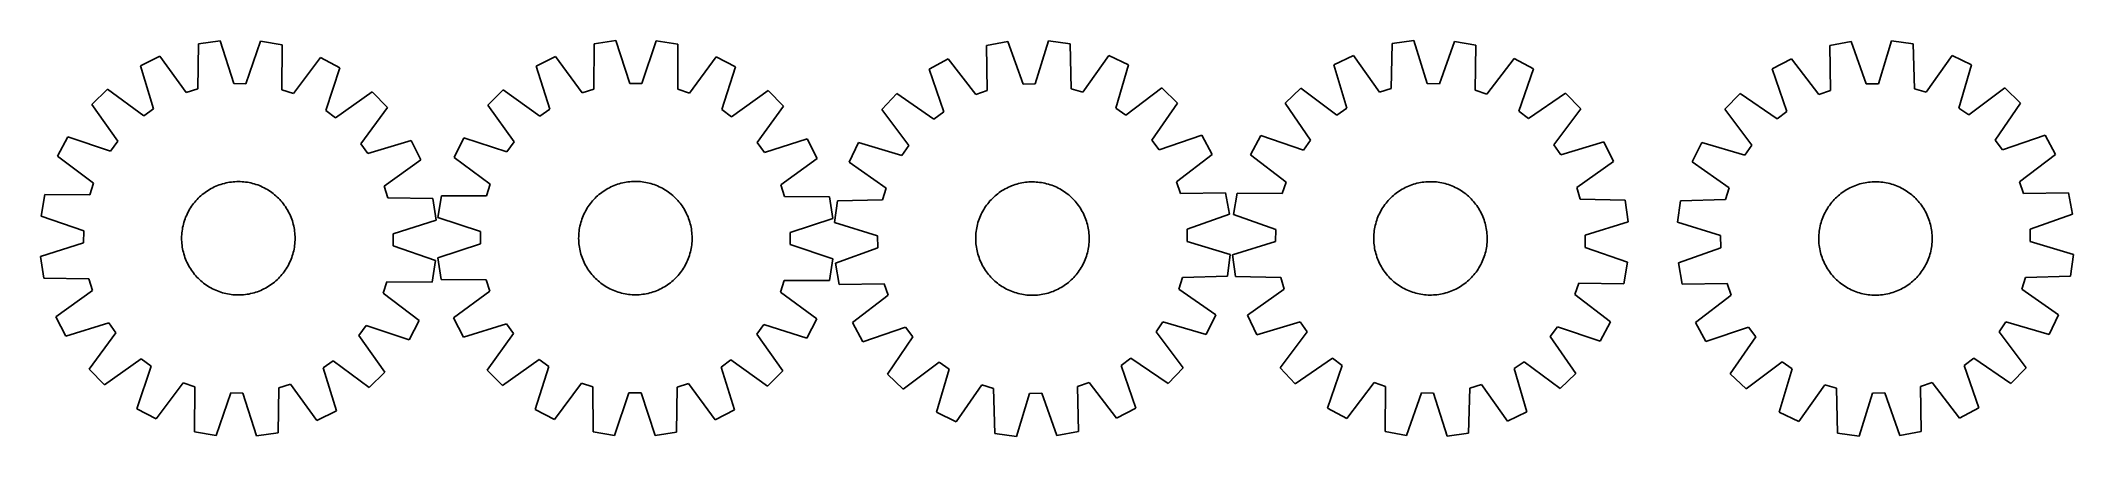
# Model space of a CAD drawing. Header units: millimetres. Extents: x 7 to 1440, y 7 to 286.
import ezdxf

# ---------------------------------------------------------------- set-up
doc = ezdxf.new("R2010")
doc.units = ezdxf.units.MM
doc.layers.add('CUT', color=7, linetype='CONTINUOUS', true_color=0x000000)

msp = doc.modelspace()

# ---------------------------------------------------------------- linework, layer by layer
at = {"layer": 'CUT'}
for p, q in [((91.130447, 274.866984), (77.351967, 268.019791)), ((109.684769, 249.084977), (91.130447, 274.866984)), ((118.359639, 283.413147), (117.865634, 251.652626)), ((133.579651, 285.66743), (118.359639, 283.413147)), ((143.258782, 255.413683), (133.579651, 285.66743)), ((162.117062, 285.381031), (151.832694, 255.327636)), ((177.288765, 282.821739), (162.117062, 285.381031)), ((177.145243, 251.0577), (177.288765, 282.821739)), ((204.340953, 273.730812), (185.272928, 248.32638)), ((217.979235, 266.608467), (204.340953, 273.730812)), ((370.151493, 274.597045), (356.423424, 267.649335)), ((388.893747, 248.951331), (370.151493, 274.597045)), ((397.317498, 283.341985), (397.055628, 251.578702)), ((412.520628, 285.707444), (397.317498, 283.341985)), ((422.42061, 255.525245), (412.520628, 285.707444)), ((441.059369, 285.629618), (430.994922, 255.501863)), ((456.249372, 283.181277), (441.059369, 285.629618)), ((456.338002, 251.417038), (456.249372, 283.181277)), ((483.367278, 274.288305), (464.485431, 248.745192)), ((497.05725, 267.265825), (483.367278, 274.288305)), ((647.071432, 272.873101), (633.514181, 265.597699)), ((666.424193, 247.684901), (647.071432, 272.873101)), ((689.161518, 284.997839), (674.019582, 282.267942)), ((674.019582, 282.267942), (674.52062, 250.507531)), ((699.783505, 255.062106), (689.161518, 284.997839)), ((717.693897, 285.605428), (708.355905, 255.244653)), ((732.938318, 283.522599), (717.693897, 285.605428)), ((733.789778, 251.76965), (732.938318, 283.522599)), ((760.261978, 275.28346), (741.999025, 249.294245)), ((774.116654, 268.591787), (760.261978, 275.28346)), ((932.860803, 275.28104), (919.023952, 268.552584)), ((951.192733, 249.340433), (932.860803, 275.28104)), ((960.162479, 283.592736), (959.395375, 251.837637)), ((975.401313, 285.716055), (960.162479, 283.592736)), ((984.819926, 255.380194), (975.401313, 285.716055)), ((1003.935206, 285.184267), (993.392781, 255.220421)), ((1019.08434, 282.494604), (1003.935206, 285.184267)), ((1018.667677, 250.732974), (1019.08434, 282.494604)), ((1046.057352, 273.171385), (1026.771574, 247.931863)), ((1059.633884, 265.932025), (1046.057352, 273.171385)), ((1241.648141, 272.992631), (1228.084796, 265.728596)), ((1260.979782, 247.788218), (1241.648141, 272.992631)), ((1283.748375, 285.082084), (1268.604156, 282.36488)), ((1268.604156, 282.36488), (1269.078572, 250.60406)), ((1294.345266, 255.137457), (1283.748375, 285.082084)), ((1312.281253, 285.665756), (1302.917816, 255.312818)), ((1327.523923, 283.570149), (1312.281253, 285.665756)), ((1328.348767, 251.816498), (1327.523923, 283.570149)), ((1354.840667, 275.30811), (1336.555936, 249.334212)), ((1368.68973, 268.604826), (1354.840667, 275.30811)), ((77.351967, 268.019791), (86.696681, 237.661084)), ((208.02711, 236.443422), (217.979235, 266.608467)), ((356.423424, 267.649335), (365.989765, 237.359735)), ((487.325853, 237.02885), (497.05725, 267.265825)), ((633.514181, 265.597699), (643.805203, 235.546582)), ((765.11424, 238.129822), (774.116654, 268.591787)), ((919.023952, 268.552584), (928.107258, 238.114643)), ((1049.42273, 235.853675), (1059.633884, 265.932025)), ((1228.084796, 265.728596), (1238.350625, 235.668863)), ((1359.661785, 238.150418), (1368.68973, 268.604826)), ((54.096376, 251.477624), (43.108162, 240.707772)), ((79.709663, 232.691079), (54.096376, 251.477624)), ((117.865634, 251.652626), (109.684769, 249.084977)), ((151.832694, 255.327636), (143.258782, 255.413683)), ((185.272928, 248.32638), (177.145243, 251.0577)), ((240.898144, 249.602896), (214.912973, 231.334189)), ((251.667995, 238.614683), (240.898144, 249.602896)), ((333.289352, 250.937646), (322.380144, 240.087775)), ((359.039257, 232.338798), (333.289352, 250.937646)), ((397.055628, 251.578702), (388.893747, 248.951331)), ((430.994922, 255.501863), (422.42061, 255.525245)), ((464.485431, 248.745192), (456.338002, 251.417038)), ((520.099832, 250.428212), (494.248873, 231.97008)), ((530.949704, 239.519003), (520.099832, 250.428212)), ((610.788133, 248.335238), (600.142643, 237.226498)), ((636.977284, 230.360168), (610.788133, 248.335238)), ((674.52062, 250.507531), (666.424193, 247.684901)), ((708.355905, 255.244653), (699.783505, 255.062106)), ((741.999025, 249.294245), (733.789778, 251.76965)), ((797.556966, 252.312425), (772.156756, 233.238775)), ((808.665705, 241.666935), (797.556966, 252.312425)), ((895.626971, 252.211009), (884.54655, 241.536046)), ((921.077761, 233.204904), (895.626971, 252.211009)), ((959.395375, 251.837637), (951.192733, 249.340433)), ((993.392781, 255.220421), (984.819926, 255.380194)), ((1026.771574, 247.931863), (1018.667677, 250.732974)), ((1082.40571, 248.729997), (1056.264403, 230.685419)), ((1093.080673, 237.649577), (1082.40571, 248.729997)), ((1205.344286, 248.48519), (1194.689488, 237.385378)), ((1231.51836, 230.488175), (1205.344286, 248.48519)), ((1269.078572, 250.60406), (1260.979782, 247.788218)), ((1302.917816, 255.312818), (1294.345266, 255.137457)), ((1336.555936, 249.334212), (1328.348767, 251.816498)), ((1392.116387, 252.305821), (1366.700198, 233.253469)), ((1403.216199, 241.651023), (1392.116387, 252.305821)), ((43.108162, 240.707772), (61.376869, 214.722602)), ((86.696681, 237.661084), (79.709663, 232.691079)), ((214.912973, 231.334189), (208.02711, 236.443422)), ((232.88145, 213.001395), (251.667995, 238.614683)), ((322.380144, 240.087775), (340.838276, 214.236815)), ((365.989765, 237.359735), (359.039257, 232.338798)), ((494.248873, 231.97008), (487.325853, 237.02885)), ((512.350856, 213.769098), (530.949704, 239.519003)), ((600.142643, 237.226498), (619.216292, 211.826289)), ((643.805203, 235.546582), (636.977284, 230.360168)), ((772.156756, 233.238775), (765.11424, 238.129822)), ((790.690636, 215.477784), (808.665705, 241.666935)), ((884.54655, 241.536046), (902.591129, 215.394739)), ((928.107258, 238.114643), (921.077761, 233.204904)), ((1056.264403, 230.685419), (1049.42273, 235.853675)), ((1074.074568, 212.198787), (1093.080673, 237.649577)), ((1194.689488, 237.385378), (1213.74184, 211.969189)), ((1238.350625, 235.668863), (1231.51836, 230.488175)), ((1366.700198, 233.253469), (1359.661785, 238.150418)), ((1385.219184, 215.476949), (1403.216199, 241.651023)), ((26.102592, 217.788863), (18.980246, 204.150581)), ((56.267637, 207.836738), (26.102592, 217.788863)), ((268.210163, 215.359091), (237.851456, 206.014378)), ((275.057355, 201.580612), (268.210163, 215.359091)), ((305.54253, 217.045192), (298.520051, 203.35522)), ((335.779505, 207.313795), (305.54253, 217.045192)), ((547.661393, 216.384932), (517.371793, 206.818591)), ((554.609103, 202.656863), (547.661393, 216.384932)), ((795.87705, 208.649865), (790.690636, 215.477784)), ((825.928166, 218.940887), (795.87705, 208.649865)), ((833.203568, 205.383636), (825.928166, 218.940887)), ((867.344523, 218.76422), (860.105162, 205.187688)), ((897.422872, 208.553066), (867.344523, 218.76422)), ((902.591129, 215.394739), (897.422872, 208.553066)), ((1390.399872, 208.644684), (1385.219184, 215.476949)), ((1420.459605, 218.910513), (1390.399872, 208.644684)), ((1427.72364, 205.347168), (1420.459605, 218.910513)), ((18.980246, 204.150581), (44.384679, 185.082556)), ((61.376869, 214.722602), (56.267637, 207.836738)), ((237.851456, 206.014378), (232.88145, 213.001395)), ((249.275348, 183.02629), (275.057355, 201.580612)), ((298.520051, 203.35522), (324.063163, 184.473373)), ((340.838276, 214.236815), (335.779505, 207.313795)), ((517.371793, 206.818591), (512.350856, 213.769098)), ((528.963389, 183.914608), (554.609103, 202.656863)), ((583.863281, 213.786187), (577.171608, 199.93151)), ((614.325245, 204.783773), (583.863281, 213.786187)), ((619.216292, 211.826289), (614.325245, 204.783773)), ((808.015369, 186.030875), (833.203568, 205.383636)), ((860.105162, 205.187688), (885.344685, 185.90191)), ((1078.984307, 205.16929), (1074.074568, 212.198787)), ((1109.422248, 214.252596), (1078.984307, 205.16929)), ((1116.150704, 200.415745), (1109.422248, 214.252596)), ((1178.390483, 213.958721), (1171.687199, 200.109658)), ((1208.844891, 204.930776), (1178.390483, 213.958721)), ((1213.74184, 211.969189), (1208.844891, 204.930776)), ((1402.519227, 186.015527), (1427.72364, 205.347168)), ((423.693945, 186.305816), (424.948816, 186.371444)), ((424.948816, 186.371444), (426.205128, 186.397623)), ((426.205128, 186.397623), (427.461644, 186.384327)), ((427.461644, 186.384327), (428.717121, 186.33157)), ((577.171608, 199.93151), (603.160823, 181.668558)), ((1090.210097, 182.083815), (1116.150704, 200.415745)), ((1171.687199, 200.109658), (1197.661097, 181.824927)), ((9.88932, 177.098393), (7.330028, 161.92669)), ((41.653358, 176.954871), (9.88932, 177.098393)), ((44.384679, 185.082556), (41.653358, 176.954871)), ((115.685883, 171.824481), (116.504052, 172.778213)), ((116.504052, 172.778213), (117.351776, 173.705775)), ((117.351776, 173.705775), (118.228216, 174.606252)), ((118.228216, 174.606252), (119.132509, 175.478756)), ((119.132509, 175.478756), (120.063761, 176.322424)), ((120.063761, 176.322424), (121.021054, 177.136424)), ((121.021054, 177.136424), (122.003443, 177.919954)), ((122.003443, 177.919954), (123.009959, 178.672239)), ((123.009959, 178.672239), (124.039608, 179.392537)), ((124.039608, 179.392537), (125.091374, 180.080139)), ((125.091374, 180.080139), (126.164219, 180.734364)), ((126.164219, 180.734364), (127.257084, 181.354567)), ((127.257084, 181.354567), (128.368891, 181.940137)), ((128.368891, 181.940137), (129.498543, 182.490495)), ((129.498543, 182.490495), (130.644924, 183.005098)), ((130.644924, 183.005098), (131.806904, 183.483439)), ((131.806904, 183.483439), (132.983336, 183.925044)), ((132.983336, 183.925044), (134.173058, 184.32948)), ((134.173058, 184.32948), (135.374896, 184.696345)), ((135.374896, 184.696345), (136.587666, 185.02528)), ((136.587666, 185.02528), (137.810169, 185.315957)), ((137.810169, 185.315957), (139.041199, 185.568092)), ((139.041199, 185.568092), (140.279541, 185.781434)), ((140.279541, 185.781434), (141.523974, 185.955774)), ((141.523974, 185.955774), (142.773268, 186.09094)), ((142.773268, 186.09094), (144.026192, 186.186797)), ((144.026192, 186.186797), (145.281509, 186.243252)), ((145.281509, 186.243252), (146.537979, 186.260248)), ((146.537979, 186.260248), (147.794363, 186.23777)), ((147.794363, 186.23777), (149.049422, 186.175838)), ((149.049422, 186.175838), (150.301915, 186.074515)), ((150.301915, 186.074515), (151.550608, 185.9339)), ((151.550608, 185.9339), (152.794268, 185.754132)), ((152.794268, 185.754132), (154.031668, 185.535388)), ((154.031668, 185.535388), (155.261586, 185.277885)), ((155.261586, 185.277885), (156.482809, 184.981876)), ((156.482809, 184.981876), (157.694132, 184.647654)), ((157.694132, 184.647654), (158.894358, 184.275548)), ((158.894358, 184.275548), (160.082305, 183.865925)), ((160.082305, 183.865925), (161.256798, 183.41919)), ((161.256798, 183.41919), (162.41668, 182.935785)), ((162.41668, 182.935785), (163.560805, 182.416184)), ((163.560805, 182.416184), (164.688045, 181.860903)), ((164.688045, 181.860903), (165.797286, 181.270488)), ((165.797286, 181.270488), (166.887435, 180.645522)), ((166.887435, 180.645522), (167.957415, 179.986622)), ((167.957415, 179.986622), (169.006171, 179.294438)), ((169.006171, 179.294438), (170.032667, 178.569654)), ((170.032667, 178.569654), (171.035891, 177.812984)), ((171.035891, 177.812984), (172.014852, 177.025176)), ((172.014852, 177.025176), (172.968584, 176.207006)), ((172.968584, 176.207006), (173.896147, 175.359283)), ((173.896147, 175.359283), (174.796624, 174.482843)), ((174.796624, 174.482843), (175.669127, 173.57855)), ((175.669127, 173.57855), (176.512795, 172.647298)), ((176.512795, 172.647298), (177.326796, 171.690004)), ((251.842997, 174.845425), (249.275348, 183.02629)), ((283.603518, 174.351419), (251.842997, 174.845425)), ((285.857801, 159.131408), (283.603518, 174.351419)), ((289.627078, 176.237314), (287.178737, 161.047311)), ((321.391318, 176.325944), (289.627078, 176.237314)), ((324.063163, 184.473373), (321.391318, 176.325944)), ((395.45936, 171.736758), (396.270538, 172.696444)), ((396.270538, 172.696444), (397.111459, 173.630178)), ((397.111459, 173.630178), (397.981295, 174.537036)), ((397.981295, 174.537036), (398.879187, 175.416125)), ((398.879187, 175.416125), (399.804248, 176.266577)), ((399.804248, 176.266577), (400.755567, 177.087552)), ((400.755567, 177.087552), (401.732203, 177.87824)), ((401.732203, 177.87824), (402.733194, 178.637861)), ((402.733194, 178.637861), (403.757551, 179.365666)), ((403.757551, 179.365666), (404.804263, 180.060936)), ((404.804263, 180.060936), (405.872298, 180.722984)), ((405.872298, 180.722984), (406.960602, 181.351158)), ((406.960602, 181.351158), (408.068099, 181.944838)), ((408.068099, 181.944838), (409.193699, 182.503437)), ((409.193699, 182.503437), (410.336288, 183.026405)), ((410.336288, 183.026405), (411.494741, 183.513225)), ((411.494741, 183.513225), (412.667914, 183.963417)), ((412.667914, 183.963417), (413.854648, 184.376537)), ((413.854648, 184.376537), (415.053774, 184.752176)), ((415.053774, 184.752176), (416.264107, 185.089965)), ((416.264107, 185.089965), (417.484452, 185.38957)), ((417.484452, 185.38957), (418.713607, 185.650695)), ((418.713607, 185.650695), (419.950357, 185.873082)), ((419.950357, 185.873082), (421.193482, 186.056512)), ((421.193482, 186.056512), (422.441756, 186.200804)), ((422.441756, 186.200804), (423.693945, 186.305816)), ((428.717121, 186.33157), (429.970322, 186.239404)), ((429.970322, 186.239404), (431.220009, 186.107918)), ((431.220009, 186.107918), (432.46495, 185.937244)), ((432.46495, 185.937244), (433.703915, 185.72755)), ((433.703915, 185.72755), (434.935682, 185.479043)), ((434.935682, 185.479043), (436.159036, 185.191967)), ((436.159036, 185.191967), (437.372769, 184.866606)), ((437.372769, 184.866606), (438.575683, 184.503282)), ((438.575683, 184.503282), (439.766591, 184.102353)), ((439.766591, 184.102353), (440.944318, 183.664214)), ((440.944318, 183.664214), (442.107702, 183.189298)), ((442.107702, 183.189298), (443.255594, 182.678073)), ((443.255594, 182.678073), (444.386862, 182.131045)), ((444.386862, 182.131045), (445.500389, 181.548753)), ((445.500389, 181.548753), (446.595076, 180.931771)), ((446.595076, 180.931771), (447.669844, 180.280708)), ((447.669844, 180.280708), (448.72363, 179.596208)), ((448.72363, 179.596208), (449.755396, 178.878945)), ((449.755396, 178.878945), (450.764123, 178.129628)), ((450.764123, 178.129628), (451.748816, 177.348995)), ((451.748816, 177.348995), (452.708502, 176.537818)), ((452.708502, 176.537818), (453.642235, 175.696896)), ((453.642235, 175.696896), (454.549094, 174.827061)), ((454.549094, 174.827061), (455.428183, 173.929169)), ((455.428183, 173.929169), (456.278634, 173.004107)), ((456.278634, 173.004107), (457.09961, 172.052789)), ((457.09961, 172.052789), (457.890298, 171.076152)), ((531.59076, 175.752728), (528.963389, 183.914608)), ((563.354043, 175.490857), (531.59076, 175.752728)), ((565.719501, 160.287728), (563.354043, 175.490857)), ((568.932469, 172.60785), (566.84964, 157.363429)), ((600.685418, 173.45931), (568.932469, 172.60785)), ((603.160823, 181.668558), (600.685418, 173.45931)), ((675.630207, 171.629171), (676.448461, 172.58283)), ((676.448461, 172.58283), (677.296267, 173.510317)), ((677.296267, 173.510317), (678.172788, 174.410717)), ((678.172788, 174.410717), (679.077158, 175.283139)), ((679.077158, 175.283139), (680.008485, 176.126725)), ((680.008485, 176.126725), (680.96585, 176.94064)), ((680.96585, 176.94064), (681.948309, 177.724082)), ((681.948309, 177.724082), (682.954892, 178.476278)), ((682.954892, 178.476278), (683.984605, 179.196485)), ((683.984605, 179.196485), (685.036431, 179.883993)), ((685.036431, 179.883993), (686.109335, 180.538123)), ((686.109335, 180.538123), (687.202255, 181.158229)), ((687.202255, 181.158229), (688.314114, 181.7437)), ((688.314114, 181.7437), (689.443815, 182.293957)), ((689.443815, 182.293957), (690.590242, 182.808459)), ((690.590242, 182.808459), (691.752264, 183.286696)), ((691.752264, 183.286696), (692.928735, 183.728197)), ((692.928735, 183.728197), (694.118493, 184.132527)), ((694.118493, 184.132527), (695.320364, 184.499286)), ((695.320364, 184.499286), (696.533163, 184.828112)), ((696.533163, 184.828112), (697.755692, 185.118681)), ((697.755692, 185.118681), (698.986744, 185.370707)), ((698.986744, 185.370707), (700.225105, 185.583939)), ((700.225105, 185.583939), (701.469553, 185.758168)), ((701.469553, 185.758168), (702.71886, 185.893223)), ((702.71886, 185.893223), (703.971792, 185.988969)), ((703.971792, 185.988969), (705.227114, 186.045312)), ((705.227114, 186.045312), (706.483586, 186.062197)), ((706.483586, 186.062197), (707.739968, 186.039607)), ((707.739968, 186.039607), (708.995021, 185.977564)), ((708.995021, 185.977564), (710.247506, 185.876129)), ((710.247506, 185.876129), (711.496186, 185.735403)), ((711.496186, 185.735403), (712.73983, 185.555525)), ((712.73983, 185.555525), (713.977211, 185.336671)), ((713.977211, 185.336671), (715.207106, 185.079059)), ((715.207106, 185.079059), (716.428303, 184.782941)), ((716.428303, 184.782941), (717.639595, 184.448611)), ((717.639595, 184.448611), (718.839789, 184.076398)), ((718.839789, 184.076398), (720.027699, 183.66667)), ((720.027699, 183.66667), (721.202152, 183.219831)), ((721.202152, 183.219831), (722.361991, 182.736322)), ((722.361991, 182.736322), (723.50607, 182.21662)), ((723.50607, 182.21662), (724.63326, 181.661239)), ((724.63326, 181.661239), (725.74245, 181.070725)), ((725.74245, 181.070725), (726.832543, 180.445662)), ((726.832543, 180.445662), (727.902465, 179.786667)), ((727.902465, 179.786667), (728.951159, 179.09439)), ((728.951159, 179.09439), (729.977591, 178.369515)), ((729.977591, 178.369515), (730.980747, 177.612756)), ((730.980747, 177.612756), (731.959638, 176.824861)), ((731.959638, 176.824861), (732.913298, 176.006606)), ((732.913298, 176.006606), (733.840785, 175.158801)), ((733.840785, 175.158801), (734.741184, 174.28228)), ((734.741184, 174.28228), (735.613607, 173.37791)), ((735.613607, 173.37791), (736.457192, 172.446583)), ((736.457192, 172.446583), (737.271108, 171.489217)), ((810.837998, 177.934448), (808.015369, 186.030875)), ((842.598409, 178.435486), (810.837998, 177.934448)), ((845.328307, 163.29355), (842.598409, 178.435486)), ((850.781944, 178.214676), (848.092281, 163.065542)), ((882.543574, 177.798013), (850.781944, 178.214676)), ((885.344685, 185.90191), (882.543574, 177.798013)), ((955.733046, 171.059038), (956.529243, 172.031188)), ((956.529243, 172.031188), (957.355584, 172.977849)), ((957.355584, 172.977849), (958.211252, 173.898088)), ((958.211252, 173.898088), (959.095404, 174.790995)), ((959.095404, 174.790995), (960.007166, 175.65569)), ((960.007166, 175.65569), (960.945639, 176.491318)), ((960.945639, 176.491318), (961.909896, 177.297057)), ((961.909896, 177.297057), (962.898987, 178.072109)), ((962.898987, 178.072109), (963.911934, 178.815712)), ((963.911934, 178.815712), (964.947739, 179.527129)), ((964.947739, 179.527129), (966.005379, 180.205661)), ((966.005379, 180.205661), (967.08381, 180.850636)), ((967.08381, 180.850636), (968.181968, 181.461419)), ((968.181968, 181.461419), (969.29877, 182.037406)), ((969.29877, 182.037406), (970.433112, 182.578029)), ((970.433112, 182.578029), (971.583876, 183.082756)), ((971.583876, 183.082756), (972.749927, 183.551086)), ((972.749927, 183.551086), (973.930112, 183.982559)), ((973.930112, 183.982559), (975.123268, 184.376749)), ((975.123268, 184.376749), (976.328217, 184.733266)), ((976.328217, 184.733266), (977.54377, 185.051759)), ((977.54377, 185.051759), (978.768728, 185.331914)), ((978.768728, 185.331914), (980.00188, 185.573453)), ((980.00188, 185.573453), (981.242011, 185.776139)), ((981.242011, 185.776139), (982.487897, 185.939771)), ((982.487897, 185.939771), (983.738308, 186.064189)), ((983.738308, 186.064189), (984.99201, 186.149268)), ((984.99201, 186.149268), (986.247765, 186.194926)), ((986.247765, 186.194926), (987.504336, 186.201117)), ((987.504336, 186.201117), (988.76048, 186.167836)), ((988.76048, 186.167836), (990.014959, 186.095114)), ((990.014959, 186.095114), (991.266536, 185.983024)), ((991.266536, 185.983024), (992.513973, 185.831676)), ((992.513973, 185.831676), (993.756041, 185.64122)), ((993.756041, 185.64122), (994.991514, 185.411844)), ((994.991514, 185.411844), (996.219173, 185.143774)), ((996.219173, 185.143774), (997.437805, 184.837274)), ((997.437805, 184.837274), (998.646209, 184.492648)), ((998.646209, 184.492648), (999.843191, 184.110235)), ((999.843191, 184.110235), (1001.027571, 183.690412)), ((1001.027571, 183.690412), (1002.198179, 183.233594)), ((1002.198179, 183.233594), (1003.353861, 182.740232)), ((1003.353861, 182.740232), (1004.493476, 182.210812)), ((1004.493476, 182.210812), (1005.615899, 181.645858)), ((1005.615899, 181.645858), (1006.720022, 181.045926)), ((1006.720022, 181.045926), (1007.804757, 180.411608)), ((1007.804757, 180.411608), (1008.869031, 179.743532)), ((1008.869031, 179.743532), (1009.911796, 179.042355)), ((1009.911796, 179.042355), (1010.932022, 178.308771)), ((1010.932022, 178.308771), (1011.928702, 177.543502)), ((1011.928702, 177.543502), (1012.900852, 176.747304)), ((1012.900852, 176.747304), (1013.847513, 175.920964)), ((1013.847513, 175.920964), (1014.767752, 175.065296)), ((1014.767752, 175.065296), (1015.660659, 174.181144)), ((1015.660659, 174.181144), (1016.525353, 173.269382)), ((1016.525353, 173.269382), (1017.360982, 172.330909)), ((1017.360982, 172.330909), (1018.166721, 171.366652)), ((1092.707301, 173.881173), (1090.210097, 182.083815)), ((1124.4624, 173.114069), (1092.707301, 173.881173)), ((1126.585719, 157.875235), (1124.4624, 173.114069)), ((1163.42516, 172.792914), (1161.329553, 157.550244)), ((1195.178811, 173.617758), (1163.42516, 172.792914)), ((1197.661097, 181.824927), (1195.178811, 173.617758)), ((1270.12204, 171.724798), (1270.941093, 172.677771)), ((1270.941093, 172.677771), (1271.789676, 173.604547)), ((1271.789676, 173.604547), (1272.666951, 174.504211)), ((1272.666951, 174.504211), (1273.572052, 175.375876)), ((1273.572052, 175.375876), (1274.504086, 176.21868)), ((1274.504086, 176.21868), (1275.462134, 177.031793)), ((1275.462134, 177.031793), (1276.445249, 177.814411)), ((1276.445249, 177.814411), (1277.452461, 178.565763)), ((1277.452461, 178.565763), (1278.482778, 179.285107)), ((1278.482778, 179.285107), (1279.535181, 179.971732)), ((1279.535181, 179.971732), (1280.608632, 180.624963)), ((1280.608632, 180.624963), (1281.702071, 181.244153)), ((1281.702071, 181.244153), (1282.814421, 181.828691)), ((1282.814421, 181.828691), (1283.944582, 182.378002)), ((1283.944582, 182.378002), (1285.09144, 182.891542)), ((1285.09144, 182.891542), (1286.253863, 183.368805)), ((1286.253863, 183.368805), (1287.430704, 183.80932)), ((1287.430704, 183.80932), (1288.6208, 184.212652)), ((1288.6208, 184.212652), (1289.822979, 184.578404)), ((1289.822979, 184.578404), (1291.036052, 184.906213)), ((1291.036052, 184.906213), (1292.258824, 185.195757)), ((1292.258824, 185.195757), (1293.490087, 185.44675)), ((1293.490087, 185.44675), (1294.728627, 185.658945)), ((1294.728627, 185.658945), (1295.973221, 185.832131)), ((1295.973221, 185.832131), (1297.22264, 185.966138)), ((1297.22264, 185.966138), (1298.475652, 186.060834)), ((1298.475652, 186.060834), (1299.731021, 186.116125)), ((1299.731021, 186.116125), (1300.987506, 186.131957)), ((1300.987506, 186.131957), (1302.243869, 186.108313)), ((1302.243869, 186.108313), (1303.498869, 186.045218)), ((1303.498869, 186.045218), (1304.751269, 185.942734)), ((1304.751269, 185.942734), (1305.999831, 185.800961)), ((1305.999831, 185.800961), (1307.243324, 185.62004)), ((1307.243324, 185.62004), (1308.48052, 185.40015)), ((1308.48052, 185.40015), (1309.710199, 185.141506)), ((1309.710199, 185.141506), (1310.931147, 184.844365)), ((1310.931147, 184.844365), (1312.142159, 184.50902)), ((1312.142159, 184.50902), (1313.34204, 184.135801)), ((1313.34204, 184.135801), (1314.529606, 183.725078)), ((1314.529606, 183.725078), (1315.703685, 183.277254)), ((1315.703685, 183.277254), (1316.863118, 182.792773)), ((1316.863118, 182.792773), (1318.006761, 182.272113)), ((1318.006761, 182.272113), (1319.133485, 181.715786)), ((1319.133485, 181.715786), (1320.242179, 181.124343)), ((1320.242179, 181.124343), (1321.331748, 180.498367)), ((1321.331748, 180.498367), (1322.401117, 179.838475)), ((1322.401117, 179.838475), (1323.449231, 179.145319)), ((1323.449231, 179.145319), (1324.475054, 178.419584)), ((1324.475054, 178.419584), (1325.477576, 177.661984)), ((1325.477576, 177.661984), (1326.455807, 176.873269)), ((1326.455807, 176.873269), (1327.40878, 176.054215)), ((1327.40878, 176.054215), (1328.335556, 175.205633)), ((1328.335556, 175.205633), (1329.23522, 174.328358)), ((1329.23522, 174.328358), (1330.106885, 173.423257)), ((1330.106885, 173.423257), (1330.949689, 172.491222)), ((1330.949689, 172.491222), (1331.762802, 171.533175)), ((1405.335069, 177.916737), (1402.519227, 186.015527)), ((1437.095889, 178.391152), (1405.335069, 177.916737)), ((1439.813093, 163.246934), (1437.095889, 178.391152)), ((7.330028, 161.92669), (37.383423, 151.642322)), ((108.063405, 157.50376), (108.435511, 158.703987)), ((108.435511, 158.703987), (108.845134, 159.891933)), ((108.845134, 159.891933), (109.291868, 161.066427)), ((109.291868, 161.066427), (109.775274, 162.226308)), ((109.775274, 162.226308), (110.294874, 163.370434)), ((110.294874, 163.370434), (110.850156, 164.497673)), ((110.850156, 164.497673), (111.440571, 165.606915)), ((111.440571, 165.606915), (112.065537, 166.697064)), ((112.065537, 166.697064), (112.724437, 167.767044)), ((112.724437, 167.767044), (113.416621, 168.8158)), ((113.416621, 168.8158), (114.141405, 169.842296)), ((114.141405, 169.842296), (114.898075, 170.845519)), ((114.898075, 170.845519), (115.685883, 171.824481)), ((177.326796, 171.690004), (178.110325, 170.707615)), ((178.110325, 170.707615), (178.86261, 169.7011)), ((178.86261, 169.7011), (179.582909, 168.671451)), ((179.582909, 168.671451), (180.27051, 167.619685)), ((180.27051, 167.619685), (180.924735, 166.54684)), ((180.924735, 166.54684), (181.544939, 165.453975)), ((181.544939, 165.453975), (182.130508, 164.342168)), ((182.130508, 164.342168), (182.680866, 163.212516)), ((182.680866, 163.212516), (183.195469, 162.066134)), ((183.195469, 162.066134), (183.67381, 160.904155)), ((183.67381, 160.904155), (184.115416, 159.727723)), ((184.115416, 159.727723), (184.519851, 158.538001)), ((184.519851, 158.538001), (184.886717, 157.336162)), ((255.604055, 149.452277), (285.857801, 159.131408)), ((287.178737, 161.047311), (317.306493, 150.982864)), ((387.941749, 157.360711), (388.305073, 158.563625)), ((388.305073, 158.563625), (388.706003, 159.754533)), ((388.706003, 159.754533), (389.144142, 160.93226)), ((389.144142, 160.93226), (389.619058, 162.095644)), ((389.619058, 162.095644), (390.130282, 163.243536)), ((390.130282, 163.243536), (390.677311, 164.374804)), ((390.677311, 164.374804), (391.259603, 165.488331)), ((391.259603, 165.488331), (391.876585, 166.583018)), ((391.876585, 166.583018), (392.527647, 167.657786)), ((392.527647, 167.657786), (393.212147, 168.711572)), ((393.212147, 168.711572), (393.92941, 169.743338)), ((393.92941, 169.743338), (394.678728, 170.752065)), ((394.678728, 170.752065), (395.45936, 171.736758)), ((457.890298, 171.076152), (458.649919, 170.075162)), ((458.649919, 170.075162), (459.377724, 169.050805)), ((459.377724, 169.050805), (460.072993, 168.004092)), ((460.072993, 168.004092), (460.735042, 166.936057)), ((460.735042, 166.936057), (461.363216, 165.847754)), ((461.363216, 165.847754), (461.956896, 164.740256)), ((461.956896, 164.740256), (462.515495, 163.614657)), ((462.515495, 163.614657), (463.038463, 162.472067)), ((463.038463, 162.472067), (463.525283, 161.313614)), ((463.525283, 161.313614), (463.975475, 160.140442)), ((463.975475, 160.140442), (464.388595, 158.953707)), ((464.388595, 158.953707), (464.764234, 157.754582)), ((464.764234, 157.754582), (465.102023, 156.544249)), ((535.537303, 150.387746), (565.719501, 160.287728)), ((668.006457, 157.309128), (668.378669, 158.509321)), ((668.378669, 158.509321), (668.788397, 159.697231)), ((668.788397, 159.697231), (669.235237, 160.871685)), ((669.235237, 160.871685), (669.718746, 162.031524)), ((669.718746, 162.031524), (670.238447, 163.175603)), ((670.238447, 163.175603), (670.793829, 164.302793)), ((670.793829, 164.302793), (671.384343, 165.411982)), ((671.384343, 165.411982), (672.009406, 166.502075)), ((672.009406, 166.502075), (672.668401, 167.571997)), ((672.668401, 167.571997), (673.360677, 168.620691)), ((673.360677, 168.620691), (674.085553, 169.647123)), ((674.085553, 169.647123), (674.842312, 170.65028)), ((674.842312, 170.65028), (675.630207, 171.629171)), ((737.271108, 171.489217), (738.05455, 170.506759)), ((738.05455, 170.506759), (738.806746, 169.500176)), ((738.806746, 169.500176), (739.526953, 168.470463)), ((739.526953, 168.470463), (740.21446, 167.418636)), ((740.21446, 167.418636), (740.86859, 166.345733)), ((740.86859, 166.345733), (741.488697, 165.252813)), ((741.488697, 165.252813), (742.074167, 164.140954)), ((742.074167, 164.140954), (742.624425, 163.011253)), ((742.624425, 163.011253), (743.138926, 161.864826)), ((743.138926, 161.864826), (743.617164, 160.702804)), ((743.617164, 160.702804), (744.058665, 159.526333)), ((744.058665, 159.526333), (744.462995, 158.336575)), ((744.462995, 158.336575), (744.829754, 157.134703)), ((815.392573, 152.671563), (845.328307, 163.29355)), ((848.092281, 163.065542), (878.056127, 152.523117)), ((948.439273, 156.568141), (948.7839, 157.776545)), ((948.7839, 157.776545), (949.166313, 158.973527)), ((949.166313, 158.973527), (949.586136, 160.157907)), ((949.586136, 160.157907), (950.042954, 161.328515)), ((950.042954, 161.328515), (950.536316, 162.484197)), ((950.536316, 162.484197), (951.065736, 163.623812)), ((951.065736, 163.623812), (951.63069, 164.746235)), ((951.63069, 164.746235), (952.230622, 165.850358)), ((952.230622, 165.850358), (952.864939, 166.935093)), ((952.864939, 166.935093), (953.533016, 167.999367)), ((953.533016, 167.999367), (954.234193, 169.042132)), ((954.234193, 169.042132), (954.967777, 170.062358)), ((954.967777, 170.062358), (955.733046, 171.059038)), ((1018.166721, 171.366652), (1018.941773, 170.377561)), ((1018.941773, 170.377561), (1019.685376, 169.364614)), ((1019.685376, 169.364614), (1020.396793, 168.328809)), ((1020.396793, 168.328809), (1021.075325, 167.271169)), ((1021.075325, 167.271169), (1021.7203, 166.192738)), ((1021.7203, 166.192738), (1022.331083, 165.09458)), ((1022.331083, 165.09458), (1022.90707, 163.977778)), ((1022.90707, 163.977778), (1023.447693, 162.843436)), ((1023.447693, 162.843436), (1023.95242, 161.692671)), ((1023.95242, 161.692671), (1024.42075, 160.526621)), ((1024.42075, 160.526621), (1024.852223, 159.346436)), ((1024.852223, 159.346436), (1025.246413, 158.15328)), ((1025.246413, 158.15328), (1025.60293, 156.948331)), ((1096.249858, 148.456622), (1126.585719, 157.875235)), ((1262.486289, 157.41115), (1262.859507, 158.611031)), ((1262.859507, 158.611031), (1263.270231, 159.798597)), ((1263.270231, 159.798597), (1263.718054, 160.972676)), ((1263.718054, 160.972676), (1264.202536, 162.132109)), ((1264.202536, 162.132109), (1264.723196, 163.275752)), ((1264.723196, 163.275752), (1265.279523, 164.402476)), ((1265.279523, 164.402476), (1265.870966, 165.51117)), ((1265.870966, 165.51117), (1266.496942, 166.600739)), ((1266.496942, 166.600739), (1267.156834, 167.670108)), ((1267.156834, 167.670108), (1267.849989, 168.718222)), ((1267.849989, 168.718222), (1268.575725, 169.744046)), ((1268.575725, 169.744046), (1269.333324, 170.746567)), ((1269.333324, 170.746567), (1270.12204, 171.724798)), ((1331.762802, 171.533175), (1332.54542, 170.55006)), ((1332.54542, 170.55006), (1333.296772, 169.542847)), ((1333.296772, 169.542847), (1334.016116, 168.512531)), ((1334.016116, 168.512531), (1334.702741, 167.460128)), ((1334.702741, 167.460128), (1335.355972, 166.386677)), ((1335.355972, 166.386677), (1335.975161, 165.293237)), ((1335.975161, 165.293237), (1336.5597, 164.180888)), ((1336.5597, 164.180888), (1337.109011, 163.050726)), ((1337.109011, 163.050726), (1337.622551, 161.903868)), ((1337.622551, 161.903868), (1338.099814, 160.741446)), ((1338.099814, 160.741446), (1338.540329, 159.564605)), ((1338.540329, 159.564605), (1338.943661, 158.374509)), ((1338.943661, 158.374509), (1339.309412, 157.17233)), ((1409.868466, 152.650043), (1439.813093, 163.246934)), ((37.383423, 151.642322), (37.297375, 143.06841)), ((106.45081, 146.347608), (106.473289, 147.603992)), ((106.467807, 145.091137), (106.45081, 146.347608)), ((106.524262, 143.835821), (106.467807, 145.091137)), ((106.473289, 147.603992), (106.53522, 148.85905)), ((106.620119, 142.582897), (106.524262, 143.835821)), ((106.53522, 148.85905), (106.636544, 150.111544)), ((106.636544, 150.111544), (106.777159, 151.360237)), ((106.777159, 151.360237), (106.956927, 152.603897)), ((106.956927, 152.603897), (107.17567, 153.841297)), ((107.17567, 153.841297), (107.433174, 155.071215)), ((107.433174, 155.071215), (107.729183, 156.292438)), ((107.729183, 156.292438), (108.063405, 157.50376)), ((184.886717, 157.336162), (185.215651, 156.123393)), ((185.215651, 156.123393), (185.506329, 154.90089)), ((185.506329, 154.90089), (185.758463, 153.66986)), ((185.758463, 153.66986), (185.971806, 152.431518)), ((185.971806, 152.431518), (186.146146, 151.187085)), ((186.146146, 151.187085), (186.281311, 149.93779)), ((186.36621, 143.661637), (186.264887, 142.409143)), ((186.281311, 149.93779), (186.377169, 148.684867)), ((186.428141, 144.916695), (186.36621, 143.661637)), ((186.377169, 148.684867), (186.433623, 147.42955)), ((186.45062, 146.17308), (186.428141, 144.916695)), ((186.433623, 147.42955), (186.45062, 146.17308)), ((255.518008, 140.878365), (255.604055, 149.452277)), ((317.306493, 150.982864), (317.283111, 142.408552)), ((386.410732, 146.193071), (386.424028, 147.449586)), ((386.436911, 144.936758), (386.410732, 146.193071)), ((386.424028, 147.449586), (386.476785, 148.705063)), ((386.502539, 143.681887), (386.436911, 144.936758)), ((386.476785, 148.705063), (386.568952, 149.958264)), ((386.607551, 142.429698), (386.502539, 143.681887)), ((386.568952, 149.958264), (386.700437, 151.207951)), ((386.700437, 151.207951), (386.871111, 152.452892)), ((386.871111, 152.452892), (387.080805, 153.691857)), ((387.080805, 153.691857), (387.329313, 154.923625)), ((387.329313, 154.923625), (387.616389, 156.146978)), ((387.616389, 156.146978), (387.941749, 157.360711)), ((465.102023, 156.544249), (465.401628, 155.323903)), ((465.401628, 155.323903), (465.662753, 154.094749)), ((465.662753, 154.094749), (465.88514, 152.857999)), ((465.88514, 152.857999), (466.06857, 151.614873)), ((466.06857, 151.614873), (466.212862, 150.3666)), ((466.212862, 150.3666), (466.317874, 149.11441)), ((466.343628, 144.091235), (466.251461, 142.838034)), ((466.317874, 149.11441), (466.383502, 147.85954)), ((466.396385, 145.346712), (466.343628, 144.091235)), ((466.383502, 147.85954), (466.409681, 146.603227)), ((466.409681, 146.603227), (466.396385, 145.346712)), ((535.513921, 141.813434), (535.537303, 150.387746)), ((566.84964, 157.363429), (597.210415, 148.025438)), ((597.210415, 148.025438), (597.392962, 139.453038)), ((666.392871, 146.153118), (666.415461, 147.409501)), ((666.409756, 144.896646), (666.392871, 146.153118)), ((666.466099, 143.641325), (666.409756, 144.896646)), ((666.415461, 147.409501), (666.477504, 148.664553)), ((666.561845, 142.388392), (666.466099, 143.641325)), ((666.477504, 148.664553), (666.578938, 149.917038)), ((666.578938, 149.917038), (666.719664, 151.165719)), ((666.719664, 151.165719), (666.899543, 152.409363)), ((666.899543, 152.409363), (667.118397, 153.646743)), ((667.118397, 153.646743), (667.376009, 154.876638)), ((667.376009, 154.876638), (667.672127, 156.097835)), ((667.672127, 156.097835), (668.006457, 157.309128)), ((744.829754, 157.134703), (745.15858, 155.921905)), ((745.15858, 155.921905), (745.449149, 154.699376)), ((745.449149, 154.699376), (745.701174, 153.468324)), ((745.701174, 153.468324), (745.914407, 152.229963)), ((745.914407, 152.229963), (746.088636, 150.985514)), ((746.088636, 150.985514), (746.22369, 149.736208)), ((746.308031, 143.460047), (746.206597, 142.207562)), ((746.22369, 149.736208), (746.319436, 148.483275)), ((746.370074, 144.7151), (746.308031, 143.460047)), ((746.319436, 148.483275), (746.37578, 147.227954)), ((746.392665, 145.971482), (746.370074, 144.7151)), ((746.37578, 147.227954), (746.392665, 145.971482)), ((815.57512, 144.099162), (815.392573, 152.671563)), ((845.935895, 134.761171), (815.57512, 144.099162)), ((877.896354, 143.950262), (847.560493, 134.531649)), ((878.056127, 152.523117), (877.896354, 143.950262)), ((947.07543, 146.634672), (947.108712, 147.890816)), ((947.081622, 145.378101), (947.07543, 146.634672)), ((947.12728, 144.122346), (947.081622, 145.378101)), ((947.108712, 147.890816), (947.181434, 149.145295)), ((947.212359, 142.868644), (947.12728, 144.122346)), ((947.181434, 149.145295), (947.293524, 150.396872)), ((947.293524, 150.396872), (947.444872, 151.644309)), ((947.444872, 151.644309), (947.635327, 152.886377)), ((947.635327, 152.886377), (947.864704, 154.12185)), ((947.864704, 154.12185), (948.132774, 155.349509)), ((948.132774, 155.349509), (948.439273, 156.568141)), ((1025.60293, 156.948331), (1025.921423, 155.732778)), ((1025.921423, 155.732778), (1026.201578, 154.50782)), ((1026.201578, 154.50782), (1026.443117, 153.274668)), ((1026.443117, 153.274668), (1026.645803, 152.034536)), ((1026.645803, 152.034536), (1026.809435, 150.788651)), ((1026.809435, 150.788651), (1026.933853, 149.53824)), ((1026.933853, 149.53824), (1027.018932, 148.284538)), ((1027.0375, 144.516068), (1026.964778, 143.261588)), ((1027.018932, 148.284538), (1027.06459, 147.028782)), ((1027.070781, 145.772212), (1027.0375, 144.516068)), ((1027.06459, 147.028782), (1027.070781, 145.772212)), ((1096.090085, 139.883766), (1096.249858, 148.456622)), ((1161.329553, 157.550244), (1191.68249, 148.186807)), ((1191.68249, 148.186807), (1191.857851, 139.614257)), ((1260.863352, 146.256497), (1260.886995, 147.51286)), ((1260.879184, 145.000012), (1260.863352, 146.256497)), ((1260.934475, 143.744643), (1260.879184, 145.000012)), ((1260.886995, 147.51286), (1260.95009, 148.767861)), ((1261.029171, 142.491631), (1260.934475, 143.744643)), ((1260.95009, 148.767861), (1261.052575, 150.02026)), ((1261.052575, 150.02026), (1261.194347, 151.268822)), ((1261.194347, 151.268822), (1261.375268, 152.512315)), ((1261.375268, 152.512315), (1261.595159, 153.749511)), ((1261.595159, 153.749511), (1261.853803, 154.97919)), ((1261.853803, 154.97919), (1262.150944, 156.200138)), ((1262.150944, 156.200138), (1262.486289, 157.41115)), ((1339.309412, 157.17233), (1339.637222, 155.959257)), ((1339.637222, 155.959257), (1339.926766, 154.736485)), ((1339.926766, 154.736485), (1340.177759, 153.505222)), ((1340.177759, 153.505222), (1340.389954, 152.266682)), ((1340.389954, 152.266682), (1340.56314, 151.022088)), ((1340.56314, 151.022088), (1340.697147, 149.772669)), ((1340.776227, 143.496439), (1340.673743, 142.24404)), ((1340.697147, 149.772669), (1340.791843, 148.519657)), ((1340.839322, 144.75144), (1340.776227, 143.496439)), ((1340.791843, 148.519657), (1340.847134, 147.264288)), ((1340.862966, 146.007803), (1340.839322, 144.75144)), ((1340.847134, 147.264288), (1340.862966, 146.007803)), ((1410.043827, 144.077493), (1409.868466, 152.650043)), ((1440.396765, 134.714056), (1410.043827, 144.077493)), ((37.297375, 143.06841), (7.043629, 133.38928)), ((7.043629, 133.38928), (9.297912, 118.169268)), ((106.755284, 141.333602), (106.620119, 142.582897)), ((106.929624, 140.089169), (106.755284, 141.333602)), ((107.142967, 138.850827), (106.929624, 140.089169)), ((107.395101, 137.619797), (107.142967, 138.850827)), ((107.685779, 136.397294), (107.395101, 137.619797)), ((108.014713, 135.184525), (107.685779, 136.397294)), ((108.381579, 133.982686), (108.014713, 135.184525)), ((108.786014, 132.792964), (108.381579, 133.982686)), ((109.22762, 131.616533), (108.786014, 132.792964)), ((109.705961, 130.454553), (109.22762, 131.616533)), ((110.220564, 129.308171), (109.705961, 130.454553)), ((110.770922, 128.17852), (110.220564, 129.308171)), ((182.606556, 129.150254), (182.051274, 128.023014)), ((183.126156, 130.294379), (182.606556, 129.150254)), ((183.609562, 131.454261), (183.126156, 130.294379)), ((184.056297, 132.628754), (183.609562, 131.454261)), ((184.465919, 133.8167), (184.056297, 132.628754)), ((184.838025, 135.016927), (184.465919, 133.8167)), ((185.172248, 136.228249), (184.838025, 135.016927)), ((185.468257, 137.449472), (185.172248, 136.228249)), ((185.72576, 138.679391), (185.468257, 137.449472)), ((185.944504, 139.91679), (185.72576, 138.679391)), ((186.124272, 141.16045), (185.944504, 139.91679)), ((186.264887, 142.409143), (186.124272, 141.16045)), ((285.571402, 130.593997), (255.518008, 140.878365)), ((283.01211, 115.422294), (285.571402, 130.593997)), ((317.283111, 142.408552), (287.100912, 132.50857)), ((287.100912, 132.50857), (289.46637, 117.30544)), ((386.751843, 141.181424), (386.607551, 142.429698)), ((386.935274, 139.938299), (386.751843, 141.181424)), ((387.157661, 138.701549), (386.935274, 139.938299)), ((387.418786, 137.472395), (387.157661, 138.701549)), ((387.71839, 136.252049), (387.418786, 137.472395)), ((388.056179, 135.041716), (387.71839, 136.252049)), ((388.431819, 133.842591), (388.056179, 135.041716)), ((388.844938, 132.655856), (388.431819, 133.842591)), ((389.29513, 131.482683), (388.844938, 132.655856)), ((389.781951, 130.32423), (389.29513, 131.482683)), ((390.304918, 129.181641), (389.781951, 130.32423)), ((390.863518, 128.056041), (390.304918, 129.181641)), ((462.690131, 129.552761), (462.143103, 128.421494)), ((463.201356, 130.700653), (462.690131, 129.552761)), ((463.676272, 131.864037), (463.201356, 130.700653)), ((464.114411, 133.041764), (463.676272, 131.864037)), ((464.51534, 134.232672), (464.114411, 133.041764)), ((464.878664, 135.435587), (464.51534, 134.232672)), ((465.204025, 136.649319), (464.878664, 135.435587)), ((465.491101, 137.872673), (465.204025, 136.649319)), ((465.739608, 139.10444), (465.491101, 137.872673)), ((465.949302, 140.343406), (465.739608, 139.10444)), ((466.119976, 141.588346), (465.949302, 140.343406)), ((466.251461, 142.838034), (466.119976, 141.588346)), ((565.641676, 131.748986), (535.513921, 141.813434)), ((563.193335, 116.558984), (565.641676, 131.748986)), ((597.392962, 139.453038), (567.457229, 128.83105)), ((666.696899, 141.139086), (666.561845, 142.388392)), ((666.871129, 139.894638), (666.696899, 141.139086)), ((667.084361, 138.656276), (666.871129, 139.894638)), ((667.336386, 137.425224), (667.084361, 138.656276)), ((667.626956, 136.202695), (667.336386, 137.425224)), ((667.955782, 134.989897), (667.626956, 136.202695)), ((668.322541, 133.788025), (667.955782, 134.989897)), ((668.72687, 132.598267), (668.322541, 133.788025)), ((669.168372, 131.421797), (668.72687, 132.598267)), ((669.646609, 130.259774), (669.168372, 131.421797)), ((670.16111, 129.113347), (669.646609, 130.259774)), ((670.711368, 127.983647), (670.16111, 129.113347)), ((743.06679, 130.093077), (742.547088, 128.948998)), ((743.550299, 131.252915), (743.06679, 130.093077)), ((743.997138, 132.427369), (743.550299, 131.252915)), ((744.406866, 133.615279), (743.997138, 132.427369)), ((744.779079, 134.815472), (744.406866, 133.615279)), ((745.113409, 136.026765), (744.779079, 134.815472)), ((745.409526, 137.247962), (745.113409, 136.026765)), ((745.667139, 138.477857), (745.409526, 137.247962)), ((745.885992, 139.715238), (745.667139, 138.477857)), ((746.065871, 140.958882), (745.885992, 139.715238)), ((746.206597, 142.207562), (746.065871, 140.958882)), ((843.853067, 119.51675), (845.935895, 134.761171)), ((847.560493, 134.531649), (849.683812, 119.292815)), ((947.336777, 141.618233), (947.212359, 142.868644)), ((947.500409, 140.372347), (947.336777, 141.618233)), ((947.703095, 139.132216), (947.500409, 140.372347)), ((947.944634, 137.899064), (947.703095, 139.132216)), ((948.224789, 136.674106), (947.944634, 137.899064)), ((948.543282, 135.458553), (948.224789, 136.674106)), ((948.899799, 134.253604), (948.543282, 135.458553)), ((949.293988, 133.060448), (948.899799, 134.253604)), ((949.725462, 131.880263), (949.293988, 133.060448)), ((950.193792, 130.714213), (949.725462, 131.880263)), ((950.698519, 129.563448), (950.193792, 130.714213)), ((951.239142, 128.429106), (950.698519, 129.563448)), ((1023.609896, 129.922687), (1023.080476, 128.783072)), ((1024.103258, 131.078368), (1023.609896, 129.922687)), ((1024.560076, 132.248977), (1024.103258, 131.078368)), ((1024.979899, 133.433357), (1024.560076, 132.248977)), ((1025.362312, 134.630339), (1024.979899, 133.433357)), ((1025.706938, 135.838743), (1025.362312, 134.630339)), ((1026.013438, 137.057375), (1025.706938, 135.838743)), ((1026.281508, 138.285034), (1026.013438, 137.057375)), ((1026.510884, 139.520507), (1026.281508, 138.285034)), ((1026.70134, 140.762575), (1026.510884, 139.520507)), ((1026.852688, 142.010012), (1026.70134, 140.762575)), ((1026.964778, 143.261588), (1026.852688, 142.010012)), ((1126.05393, 129.341342), (1096.090085, 139.883766)), ((1123.364268, 114.192208), (1126.05393, 129.341342)), ((1191.857851, 139.614257), (1161.913225, 129.017366)), ((1161.913225, 129.017366), (1164.630429, 113.873147)), ((1261.163178, 141.242212), (1261.029171, 142.491631)), ((1261.336364, 139.997618), (1261.163178, 141.242212)), ((1261.548558, 138.759078), (1261.336364, 139.997618)), ((1261.799551, 137.527815), (1261.548558, 138.759078)), ((1262.089096, 136.305043), (1261.799551, 137.527815)), ((1262.416905, 135.09197), (1262.089096, 136.305043)), ((1262.782657, 133.889791), (1262.416905, 135.09197)), ((1263.185989, 132.699695), (1262.782657, 133.889791)), ((1263.626504, 131.522854), (1263.185989, 132.699695)), ((1264.103767, 130.360431), (1263.626504, 131.522854)), ((1264.617307, 129.213573), (1264.103767, 130.360431)), ((1265.166618, 128.083412), (1264.617307, 129.213573)), ((1337.523782, 130.132191), (1337.003122, 128.988548)), ((1338.008263, 131.291624), (1337.523782, 130.132191)), ((1338.456087, 132.465703), (1338.008263, 131.291624)), ((1338.86681, 133.653269), (1338.456087, 132.465703)), ((1339.240029, 134.85315), (1338.86681, 133.653269)), ((1339.575374, 136.064162), (1339.240029, 134.85315)), ((1339.872515, 137.28511), (1339.575374, 136.064162)), ((1340.131159, 138.514789), (1339.872515, 137.28511)), ((1340.351049, 139.751985), (1340.131159, 138.514789)), ((1340.53197, 140.995478), (1340.351049, 139.751985)), ((1340.673743, 142.24404), (1340.53197, 140.995478)), ((1438.301158, 119.471386), (1440.396765, 134.714056)), ((9.297912, 118.169268), (41.058433, 117.675262)), ((41.058433, 117.675262), (43.626082, 109.494397)), ((111.356492, 127.066712), (110.770922, 128.17852)), ((111.976695, 125.973847), (111.356492, 127.066712)), ((112.63092, 124.901002), (111.976695, 125.973847)), ((113.318521, 123.849236), (112.63092, 124.901002)), ((114.03882, 122.819587), (113.318521, 123.849236)), ((114.791105, 121.813072), (114.03882, 122.819587)), ((115.574635, 120.830683), (114.791105, 121.813072)), ((116.388635, 119.87339), (115.574635, 120.830683)), ((117.232303, 118.942137), (116.388635, 119.87339)), ((118.104806, 118.037845), (117.232303, 118.942137)), ((119.005283, 117.161404), (118.104806, 118.037845)), ((119.932846, 116.313681), (119.005283, 117.161404)), ((120.886578, 115.495511), (119.932846, 116.313681)), ((121.865539, 114.707703), (120.886578, 115.495511)), ((122.868763, 113.951033), (121.865539, 114.707703)), ((171.880376, 115.384263), (170.897987, 114.600734)), ((172.837669, 116.198263), (171.880376, 115.384263)), ((173.768921, 117.041932), (172.837669, 116.198263)), ((174.673214, 117.914435), (173.768921, 117.041932)), ((175.549655, 118.814912), (174.673214, 117.914435)), ((176.397378, 119.742474), (175.549655, 118.814912)), ((177.215547, 120.696207), (176.397378, 119.742474)), ((178.003356, 121.675168), (177.215547, 120.696207)), ((178.760025, 122.678391), (178.003356, 121.675168)), ((179.48481, 123.704888), (178.760025, 122.678391)), ((180.176993, 124.753643), (179.48481, 123.704888)), ((180.835893, 125.823624), (180.176993, 124.753643)), ((181.460859, 126.913772), (180.835893, 125.823624)), ((182.051274, 128.023014), (181.460859, 126.913772)), ((248.516752, 107.438131), (251.248072, 115.565816)), ((251.248072, 115.565816), (283.01211, 115.422294)), ((289.46637, 117.30544), (321.229654, 117.04357)), ((321.229654, 117.04357), (323.857024, 108.881689)), ((391.457197, 126.948544), (390.863518, 128.056041)), ((392.085371, 125.86024), (391.457197, 126.948544)), ((392.74742, 124.792205), (392.085371, 125.86024)), ((393.44269, 123.745493), (392.74742, 124.792205)), ((394.170494, 122.721136), (393.44269, 123.745493)), ((394.930115, 121.720145), (394.170494, 122.721136)), ((395.720804, 120.743509), (394.930115, 121.720145)), ((396.541779, 119.79219), (395.720804, 120.743509)), ((397.392231, 118.867129), (396.541779, 119.79219)), ((398.271319, 117.969237), (397.392231, 118.867129)), ((399.178178, 117.099401), (398.271319, 117.969237)), ((400.111911, 116.25848), (399.178178, 117.099401)), ((401.071598, 115.447302), (400.111911, 116.25848)), ((402.05629, 114.66667), (401.071598, 115.447302)), ((451.08821, 114.918058), (450.08722, 114.158436)), ((452.064847, 115.708746), (451.08821, 114.918058)), ((453.016165, 116.529721), (452.064847, 115.708746)), ((453.941227, 117.380173), (453.016165, 116.529721)), ((454.839118, 118.259261), (453.941227, 117.380173)), ((455.708954, 119.16612), (454.839118, 118.259261)), ((456.549876, 120.099853), (455.708954, 119.16612)), ((457.361053, 121.05954), (456.549876, 120.099853)), ((458.141686, 122.044232), (457.361053, 121.05954)), ((458.891003, 123.052959), (458.141686, 122.044232)), ((459.608266, 124.084725), (458.891003, 123.052959)), ((460.292766, 125.138512), (459.608266, 124.084725)), ((460.943829, 126.213279), (460.292766, 125.138512)), ((461.56081, 127.307967), (460.943829, 126.213279)), ((462.143103, 128.421494), (461.56081, 127.307967)), ((528.75725, 108.322924), (531.429096, 116.470354)), ((531.429096, 116.470354), (563.193335, 116.558984)), ((567.457229, 128.83105), (570.187126, 113.689115)), ((671.296839, 126.871787), (670.711368, 127.983647)), ((671.916945, 125.778867), (671.296839, 126.871787)), ((672.571075, 124.705964), (671.916945, 125.778867)), ((673.258583, 123.654137), (672.571075, 124.705964)), ((673.97879, 122.624424), (673.258583, 123.654137)), ((674.730986, 121.617842), (673.97879, 122.624424)), ((675.514428, 120.635383), (674.730986, 121.617842)), ((676.328343, 119.678017), (675.514428, 120.635383)), ((677.171928, 118.74669), (676.328343, 119.678017)), ((678.044351, 117.84232), (677.171928, 118.74669)), ((678.94475, 116.9658), (678.044351, 117.84232)), ((679.872237, 116.117994), (678.94475, 116.9658)), ((680.825897, 115.29974), (679.872237, 116.117994)), ((681.804788, 114.511844), (680.825897, 115.29974)), ((731.819685, 115.18396), (730.837226, 114.400518)), ((732.77705, 115.997876), (731.819685, 115.18396)), ((733.708378, 116.841461), (732.77705, 115.997876)), ((734.612748, 117.713884), (733.708378, 116.841461)), ((735.489268, 118.614283), (734.612748, 117.713884)), ((736.337074, 119.54177), (735.489268, 118.614283)), ((737.155328, 120.49543), (736.337074, 119.54177)), ((737.943224, 121.474321), (737.155328, 120.49543)), ((738.699982, 122.477477), (737.943224, 121.474321)), ((739.424858, 123.503909), (738.699982, 122.477477)), ((740.117135, 124.552603), (739.424858, 123.503909)), ((740.77613, 125.622525), (740.117135, 124.552603)), ((741.401193, 126.712618), (740.77613, 125.622525)), ((741.991706, 127.821807), (741.401193, 126.712618)), ((742.547088, 128.948998), (741.991706, 127.821807)), ((809.624713, 110.456043), (812.100118, 118.66529)), ((812.100118, 118.66529), (843.853067, 119.51675)), ((849.683812, 119.292815), (881.438911, 118.525711)), ((881.438911, 118.525711), (883.936115, 110.323069)), ((951.815129, 127.312304), (951.239142, 128.429106)), ((952.425912, 126.214146), (951.815129, 127.312304)), ((953.070887, 125.135715), (952.425912, 126.214146)), ((953.749419, 124.078075), (953.070887, 125.135715)), ((954.460836, 123.04227), (953.749419, 124.078075)), ((955.204439, 122.029323), (954.460836, 123.04227)), ((955.979491, 121.040232), (955.204439, 122.029323)), ((956.78523, 120.075975), (955.979491, 121.040232)), ((957.620858, 119.137502), (956.78523, 120.075975)), ((958.485553, 118.22574), (957.620858, 119.137502)), ((959.37846, 117.341588), (958.485553, 118.22574)), ((960.298698, 116.48592), (959.37846, 117.341588)), ((961.24536, 115.659579), (960.298698, 116.48592)), ((962.21751, 114.863382), (961.24536, 115.659579)), ((963.21419, 114.098113), (962.21751, 114.863382)), ((1012.236316, 115.109827), (1011.247225, 114.334775)), ((1013.200573, 115.915566), (1012.236316, 115.109827)), ((1014.139046, 116.751194), (1013.200573, 115.915566)), ((1015.050808, 117.615889), (1014.139046, 116.751194)), ((1015.93496, 118.508796), (1015.050808, 117.615889)), ((1016.790628, 119.429034), (1015.93496, 118.508796)), ((1017.616968, 120.375696), (1016.790628, 119.429034)), ((1018.413166, 121.347846), (1017.616968, 120.375696)), ((1019.178435, 122.344526), (1018.413166, 121.347846)), ((1019.912019, 123.364752), (1019.178435, 122.344526)), ((1020.613196, 124.407516), (1019.912019, 123.364752)), ((1021.281272, 125.471791), (1020.613196, 124.407516)), ((1021.91559, 126.556525), (1021.281272, 125.471791)), ((1022.515522, 127.660649), (1021.91559, 126.556525)), ((1023.080476, 128.783072), (1022.515522, 127.660649)), ((1265.751156, 126.971062), (1265.166618, 128.083412)), ((1266.370346, 125.877623), (1265.751156, 126.971062)), ((1267.023576, 124.804172), (1266.370346, 125.877623)), ((1267.710202, 123.751769), (1267.023576, 124.804172)), ((1268.429546, 122.721453), (1267.710202, 123.751769)), ((1269.180898, 121.71424), (1268.429546, 122.721453)), ((1269.963516, 120.731125), (1269.180898, 121.71424)), ((1270.776629, 119.773077), (1269.963516, 120.731125)), ((1271.619433, 118.841043), (1270.776629, 119.773077)), ((1272.491097, 117.935942), (1271.619433, 118.841043)), ((1273.390762, 117.058667), (1272.491097, 117.935942)), ((1274.317538, 116.210084), (1273.390762, 117.058667)), ((1275.270511, 115.391031), (1274.317538, 116.210084)), ((1276.248742, 114.602316), (1275.270511, 115.391031)), ((1326.264184, 115.232507), (1325.281069, 114.449889)), ((1327.222231, 116.04562), (1326.264184, 115.232507)), ((1328.154266, 116.888424), (1327.222231, 116.04562)), ((1329.059367, 117.760089), (1328.154266, 116.888424)), ((1329.936641, 118.659753), (1329.059367, 117.760089)), ((1330.785224, 119.586529), (1329.936641, 118.659753)), ((1331.604278, 120.539502), (1330.785224, 119.586529)), ((1332.392993, 121.517733), (1331.604278, 120.539502)), ((1333.150593, 122.520254), (1332.392993, 121.517733)), ((1333.876328, 123.546078), (1333.150593, 122.520254)), ((1334.569484, 124.594192), (1333.876328, 123.546078)), ((1335.229376, 125.663561), (1334.569484, 124.594192)), ((1335.855352, 126.75313), (1335.229376, 125.663561)), ((1336.446795, 127.861823), (1335.855352, 126.75313)), ((1337.003122, 128.988548), (1336.446795, 127.861823)), ((1404.065221, 110.439373), (1406.547507, 118.646542)), ((1406.547507, 118.646542), (1438.301158, 119.471386)), ((43.626082, 109.494397), (17.844075, 90.940075)), ((123.895259, 113.226249), (122.868763, 113.951033)), ((124.944015, 112.534065), (123.895259, 113.226249)), ((126.013995, 111.875165), (124.944015, 112.534065)), ((127.104144, 111.2502), (126.013995, 111.875165)), ((128.213386, 110.659784), (127.104144, 111.2502)), ((129.340625, 110.104503), (128.213386, 110.659784)), ((130.48475, 109.584903), (129.340625, 110.104503)), ((131.644632, 109.101497), (130.48475, 109.584903)), ((132.819126, 108.654762), (131.644632, 109.101497)), ((134.007072, 108.24514), (132.819126, 108.654762)), ((135.207298, 107.873033), (134.007072, 108.24514)), ((136.418621, 107.538811), (135.207298, 107.873033)), ((137.639844, 107.242802), (136.418621, 107.538811)), ((138.869762, 106.985299), (137.639844, 107.242802)), ((140.107162, 106.766555), (138.869762, 106.985299)), ((141.350822, 106.586787), (140.107162, 106.766555)), ((142.599515, 106.446172), (141.350822, 106.586787)), ((143.852009, 106.344849), (142.599515, 106.446172)), ((145.107067, 106.282917), (143.852009, 106.344849)), ((146.363451, 106.260439), (145.107067, 106.282917)), ((147.619922, 106.277435), (146.363451, 106.260439)), ((148.875238, 106.33389), (147.619922, 106.277435)), ((150.128162, 106.429747), (148.875238, 106.33389)), ((151.377457, 106.564913), (150.128162, 106.429747)), ((152.621889, 106.739253), (151.377457, 106.564913)), ((153.860232, 106.952595), (152.621889, 106.739253)), ((155.091262, 107.20473), (153.860232, 106.952595)), ((156.313765, 107.495408), (155.091262, 107.20473)), ((157.526534, 107.824342), (156.313765, 107.495408)), ((158.728372, 108.191207), (157.526534, 107.824342)), ((159.918095, 108.595643), (158.728372, 108.191207)), ((161.094526, 109.037249), (159.918095, 108.595643)), ((162.256506, 109.515589), (161.094526, 109.037249)), ((163.402887, 110.030192), (162.256506, 109.515589)), ((164.532539, 110.58055), (163.402887, 110.030192)), ((165.644346, 111.16612), (164.532539, 110.58055)), ((166.737212, 111.786323), (165.644346, 111.16612)), ((167.810056, 112.440549), (166.737212, 111.786323)), ((168.861822, 113.12815), (167.810056, 112.440549)), ((169.891471, 113.848448), (168.861822, 113.12815)), ((170.897987, 114.600734), (169.891471, 113.848448)), ((273.921184, 88.370106), (248.516752, 107.438131)), ((323.857024, 108.881689), (298.21131, 90.139435)), ((403.065017, 113.917352), (402.05629, 114.66667)), ((404.096783, 113.20009), (403.065017, 113.917352)), ((405.15057, 112.515589), (404.096783, 113.20009)), ((406.225337, 111.864527), (405.15057, 112.515589)), ((407.320024, 111.247545), (406.225337, 111.864527)), ((408.433551, 110.665253), (407.320024, 111.247545)), ((409.564819, 110.118224), (408.433551, 110.665253)), ((410.712711, 109.607), (409.564819, 110.118224)), ((411.876095, 109.132084), (410.712711, 109.607)), ((413.053822, 108.693945), (411.876095, 109.132084)), ((414.24473, 108.293015), (413.053822, 108.693945)), ((415.447644, 107.929691), (414.24473, 108.293015)), ((416.661377, 107.604331), (415.447644, 107.929691)), ((417.884731, 107.317255), (416.661377, 107.604331)), ((419.116498, 107.068747), (417.884731, 107.317255)), ((420.355464, 106.859053), (419.116498, 107.068747)), ((421.600404, 106.688379), (420.355464, 106.859053)), ((422.850092, 106.556894), (421.600404, 106.688379)), ((424.103292, 106.464727), (422.850092, 106.556894)), ((425.35877, 106.41197), (424.103292, 106.464727)), ((426.615285, 106.398675), (425.35877, 106.41197)), ((427.871598, 106.424854), (426.615285, 106.398675)), ((429.126468, 106.490481), (427.871598, 106.424854)), ((430.378658, 106.595493), (429.126468, 106.490481)), ((431.626931, 106.739785), (430.378658, 106.595493)), ((432.870056, 106.923216), (431.626931, 106.739785)), ((434.106806, 107.145603), (432.870056, 106.923216)), ((435.335961, 107.406728), (434.106806, 107.145603)), ((436.556307, 107.706332), (435.335961, 107.406728)), ((437.76664, 108.044121), (436.556307, 107.706332)), ((438.965765, 108.419761), (437.76664, 108.044121)), ((440.1525, 108.83288), (438.965765, 108.419761)), ((441.325672, 109.283072), (440.1525, 108.83288)), ((442.484125, 109.769893), (441.325672, 109.283072)), ((443.626715, 110.29286), (442.484125, 109.769893)), ((444.752314, 110.85146), (443.626715, 110.29286)), ((445.859812, 111.445139), (444.752314, 110.85146)), ((446.948115, 112.073314), (445.859812, 111.445139)), ((448.01615, 112.735362), (446.948115, 112.073314)), ((449.062863, 113.430632), (448.01615, 112.735362)), ((450.08722, 114.158436), (449.062863, 113.430632)), ((554.300363, 89.441077), (528.75725, 108.322924)), ((570.187126, 113.689115), (601.947537, 114.190153)), ((604.770167, 106.093726), (579.581967, 86.740965)), ((601.947537, 114.190153), (604.770167, 106.093726)), ((682.807945, 113.755085), (681.804788, 114.511844)), ((683.834377, 113.03021), (682.807945, 113.755085)), ((684.883071, 112.337933), (683.834377, 113.03021)), ((685.952992, 111.678938), (684.883071, 112.337933)), ((687.043086, 111.053875), (685.952992, 111.678938)), ((688.152275, 110.463362), (687.043086, 111.053875)), ((689.279465, 109.90798), (688.152275, 110.463362)), ((690.423544, 109.388278), (689.279465, 109.90798)), ((691.583383, 108.904769), (690.423544, 109.388278)), ((692.757837, 108.45793), (691.583383, 108.904769)), ((693.945746, 108.048202), (692.757837, 108.45793)), ((695.14594, 107.675989), (693.945746, 108.048202)), ((696.357233, 107.341659), (695.14594, 107.675989)), ((697.578429, 107.045542), (696.357233, 107.341659)), ((698.808325, 106.787929), (697.578429, 107.045542)), ((700.045705, 106.569075), (698.808325, 106.787929)), ((701.289349, 106.389197), (700.045705, 106.569075)), ((702.53803, 106.248471), (701.289349, 106.389197)), ((703.790514, 106.147036), (702.53803, 106.248471)), ((705.045567, 106.084993), (703.790514, 106.147036)), ((706.301949, 106.062403), (705.045567, 106.084993)), ((707.558421, 106.079288), (706.301949, 106.062403)), ((708.813743, 106.135631), (707.558421, 106.079288)), ((710.066675, 106.231377), (708.813743, 106.135631)), ((711.315982, 106.366432), (710.066675, 106.231377)), ((712.56043, 106.540661), (711.315982, 106.366432)), ((713.798791, 106.753894), (712.56043, 106.540661)), ((715.029844, 107.005919), (713.798791, 106.753894)), ((716.252373, 107.296488), (715.029844, 107.005919)), ((717.465171, 107.625314), (716.252373, 107.296488)), ((718.667042, 107.992073), (717.465171, 107.625314)), ((719.8568, 108.396403), (718.667042, 107.992073)), ((721.033271, 108.837904), (719.8568, 108.396403)), ((722.195294, 109.316141), (721.033271, 108.837904)), ((723.341721, 109.830643), (722.195294, 109.316141)), ((724.471421, 110.3809), (723.341721, 109.830643)), ((725.58328, 110.966371), (724.471421, 110.3809)), ((726.676201, 111.586478), (725.58328, 110.966371)), ((727.749104, 112.240607), (726.676201, 111.586478)), ((728.800931, 112.928115), (727.749104, 112.240607)), ((729.830644, 113.648322), (728.800931, 112.928115)), ((730.837226, 114.400518), (729.830644, 113.648322)), ((835.613928, 92.19309), (809.624713, 110.456043)), ((883.936115, 110.323069), (857.995508, 91.991139)), ((964.234416, 113.364529), (963.21419, 114.098113)), ((965.27718, 112.663352), (964.234416, 113.364529)), ((966.341455, 111.995275), (965.27718, 112.663352)), ((967.426189, 111.360958), (966.341455, 111.995275)), ((968.530313, 110.761026), (967.426189, 111.360958)), ((969.652736, 110.196072), (968.530313, 110.761026)), ((970.792351, 109.666652), (969.652736, 110.196072)), ((971.948032, 109.17329), (970.792351, 109.666652)), ((973.118641, 108.716472), (971.948032, 109.17329)), ((974.303021, 108.296649), (973.118641, 108.716472)), ((975.500003, 107.914236), (974.303021, 108.296649)), ((976.708407, 107.569609), (975.500003, 107.914236)), ((977.927039, 107.26311), (976.708407, 107.569609)), ((979.154698, 106.99504), (977.927039, 107.26311)), ((980.39017, 106.765663), (979.154698, 106.99504)), ((981.632239, 106.575208), (980.39017, 106.765663)), ((982.879676, 106.42386), (981.632239, 106.575208)), ((984.131252, 106.31177), (982.879676, 106.42386)), ((985.385732, 106.239048), (984.131252, 106.31177)), ((986.641876, 106.205767), (985.385732, 106.239048)), ((987.898446, 106.211958), (986.641876, 106.205767)), ((989.154202, 106.257616), (987.898446, 106.211958)), ((990.407904, 106.342695), (989.154202, 106.257616)), ((991.658315, 106.467113), (990.407904, 106.342695)), ((992.9042, 106.630745), (991.658315, 106.467113)), ((994.144332, 106.833431), (992.9042, 106.630745)), ((995.377484, 107.07497), (994.144332, 106.833431)), ((996.602442, 107.355125), (995.377484, 107.07497)), ((997.817995, 107.673618), (996.602442, 107.355125)), ((999.022944, 108.030135), (997.817995, 107.673618)), ((1000.2161, 108.424324), (999.022944, 108.030135)), ((1001.396285, 108.855798), (1000.2161, 108.424324)), ((1002.562335, 109.324128), (1001.396285, 108.855798)), ((1003.7131, 109.828855), (1002.562335, 109.324128)), ((1004.847442, 110.369478), (1003.7131, 109.828855)), ((1005.964244, 110.945465), (1004.847442, 110.369478)), ((1007.062402, 111.556248), (1005.964244, 110.945465)), ((1008.140833, 112.201223), (1007.062402, 111.556248)), ((1009.198473, 112.879755), (1008.140833, 112.201223)), ((1010.234278, 113.591172), (1009.198473, 112.879755)), ((1011.247225, 114.334775), (1010.234278, 113.591172)), ((1088.801527, 106.504974), (1091.602638, 114.608871)), ((1114.041049, 87.219195), (1088.801527, 106.504974)), ((1091.602638, 114.608871), (1123.364268, 114.192208)), ((1164.630429, 113.873147), (1196.391249, 114.347563)), ((1199.207091, 106.248773), (1174.002678, 86.917132)), ((1196.391249, 114.347563), (1199.207091, 106.248773)), ((1277.251263, 113.844716), (1276.248742, 114.602316)), ((1278.277087, 113.11898), (1277.251263, 113.844716)), ((1279.325201, 112.425825), (1278.277087, 113.11898)), ((1280.39457, 111.765933), (1279.325201, 112.425825)), ((1281.484139, 111.139957), (1280.39457, 111.765933)), ((1282.592832, 110.548514), (1281.484139, 111.139957)), ((1283.719557, 109.992187), (1282.592832, 110.548514)), ((1284.8632, 109.471527), (1283.719557, 109.992187)), ((1286.022633, 108.987046), (1284.8632, 109.471527)), ((1287.196712, 108.539222), (1286.022633, 108.987046)), ((1288.384278, 108.128499), (1287.196712, 108.539222)), ((1289.584159, 107.75528), (1288.384278, 108.128499)), ((1290.795171, 107.419935), (1289.584159, 107.75528)), ((1292.016119, 107.122794), (1290.795171, 107.419935)), ((1293.245798, 106.86415), (1292.016119, 107.122794)), ((1294.482994, 106.644259), (1293.245798, 106.86415)), ((1295.726487, 106.463338), (1294.482994, 106.644259)), ((1296.975049, 106.321566), (1295.726487, 106.463338)), ((1298.227448, 106.219082), (1296.975049, 106.321566)), ((1299.482449, 106.155987), (1298.227448, 106.219082)), ((1300.738812, 106.132343), (1299.482449, 106.155987)), ((1301.995297, 106.148175), (1300.738812, 106.132343)), ((1303.250666, 106.203466), (1301.995297, 106.148175)), ((1304.503678, 106.298162), (1303.250666, 106.203466)), ((1305.753097, 106.432169), (1304.503678, 106.298162)), ((1306.997691, 106.605355), (1305.753097, 106.432169)), ((1308.23623, 106.817549), (1306.997691, 106.605355)), ((1309.467494, 107.068543), (1308.23623, 106.817549)), ((1310.690266, 107.358087), (1309.467494, 107.068543)), ((1311.903339, 107.685896), (1310.690266, 107.358087)), ((1313.105518, 108.051648), (1311.903339, 107.685896)), ((1314.295614, 108.45498), (1313.105518, 108.051648)), ((1315.472455, 108.895495), (1314.295614, 108.45498)), ((1316.634877, 109.372758), (1315.472455, 108.895495)), ((1317.781735, 109.886298), (1316.634877, 109.372758)), ((1318.911897, 110.435609), (1317.781735, 109.886298)), ((1320.024246, 111.020147), (1318.911897, 110.435609)), ((1321.117686, 111.639337), (1320.024246, 111.020147)), ((1322.191137, 112.292567), (1321.117686, 111.639337)), ((1323.24354, 112.979193), (1322.191137, 112.292567)), ((1324.273856, 113.698537), (1323.24354, 112.979193)), ((1325.281069, 114.449889), (1324.273856, 113.698537)), ((1430.039119, 92.154641), (1404.065221, 110.439373)), ((17.844075, 90.940075), (24.691268, 77.161596)), ((24.691268, 77.161596), (55.049974, 86.506309)), ((55.049974, 86.506309), (60.01998, 79.519292)), ((266.798839, 74.731824), (273.921184, 88.370106)), ((298.21131, 90.139435), (305.15902, 76.411366)), ((547.277883, 75.751105), (554.300363, 89.441077)), ((579.581967, 86.740965), (586.857369, 73.183713)), ((793.569243, 80.298312), (798.46029, 87.340828)), ((798.46029, 87.340828), (828.922255, 78.338413)), ((828.922255, 78.338413), (835.613928, 92.19309)), ((857.995508, 91.991139), (864.723963, 78.154288)), ((864.723963, 78.154288), (895.161905, 87.237594)), ((895.161905, 87.237594), (900.071644, 80.208097)), ((1106.801689, 73.642664), (1114.041049, 87.219195)), ((1174.002678, 86.917132), (1181.266713, 73.353787)), ((1387.984478, 80.295111), (1392.881427, 87.333524)), ((1392.881427, 87.333524), (1423.335835, 78.305579)), ((1423.335835, 78.305579), (1430.039119, 92.154641)), ((60.01998, 79.519292), (41.233435, 53.906005)), ((231.524561, 77.798086), (236.633793, 84.683949)), ((249.793268, 51.812915), (231.524561, 77.798086)), ((236.633793, 84.683949), (266.798839, 74.731824)), ((305.15902, 76.411366), (335.44862, 85.977707)), ((340.469558, 79.027199), (321.870709, 53.277294)), ((335.44862, 85.977707), (340.469558, 79.027199)), ((511.982138, 78.559483), (517.040908, 85.482503)), ((530.44027, 52.708523), (511.982138, 78.559483)), ((517.040908, 85.482503), (547.277883, 75.751105)), ((586.857369, 73.183713), (616.908486, 83.474735)), ((622.0949, 76.646816), (604.11983, 50.457665)), ((616.908486, 83.474735), (622.0949, 76.646816)), ((812.642892, 54.898102), (793.569243, 80.298312)), ((900.071644, 80.208097), (881.065539, 54.757307)), ((1071.555083, 77.012145), (1076.723339, 83.853818)), ((1089.599661, 50.870838), (1071.555083, 77.012145)), ((1076.723339, 83.853818), (1106.801689, 73.642664)), ((1181.266713, 73.353787), (1211.326445, 83.619616)), ((1216.507134, 76.787351), (1198.510119, 50.613277)), ((1211.326445, 83.619616), (1216.507134, 76.787351)), ((1407.03683, 54.878922), (1387.984478, 80.295111)), ((52.003286, 42.917791), (77.988457, 61.186498)), ((77.988457, 61.186498), (84.87432, 56.077265)), ((206.204749, 54.859603), (213.191767, 59.829608)), ((213.191767, 59.829608), (238.805054, 41.043063)), ((332.720581, 42.368086), (358.571541, 60.826218)), ((358.571541, 60.826218), (365.494561, 55.767447)), ((486.830649, 55.436562), (493.781156, 60.4575)), ((493.781156, 60.4575), (519.531061, 41.858652)), ((615.22857, 39.812175), (640.628779, 58.885825)), ((640.628779, 58.885825), (647.671295, 53.994778)), ((768.980332, 56.578018), (775.808252, 61.764432)), ((775.808252, 61.764432), (801.997403, 43.789363)), ((891.740502, 43.676887), (917.881809, 61.721465)), ((917.881809, 61.721465), (924.723482, 56.553208)), ((1046.038954, 54.292241), (1053.068451, 59.20198)), ((1053.068451, 59.20198), (1078.519241, 40.195875)), ((1209.609931, 39.958479), (1235.02612, 59.010831)), ((1235.02612, 59.010831), (1242.064533, 54.113882)), ((1363.375693, 56.595436), (1370.207957, 61.776125)), ((1370.207957, 61.776125), (1396.382032, 43.77911)), ((41.233435, 53.906005), (52.003286, 42.917791)), ((84.87432, 56.077265), (74.922195, 25.91222)), ((88.560478, 18.789875), (107.628503, 44.194307)), ((107.628503, 44.194307), (115.756187, 41.462987)), ((175.035796, 40.868061), (183.216661, 43.43571)), ((183.216661, 43.43571), (201.770983, 17.653703)), ((215.549463, 24.500896), (206.204749, 54.859603)), ((238.805054, 41.043063), (249.793268, 51.812915)), ((321.870709, 53.277294), (332.720581, 42.368086)), ((365.494561, 55.767447), (355.763163, 25.530472)), ((369.453135, 18.507993), (388.334982, 44.051106)), ((388.334982, 44.051106), (396.482412, 41.37926)), ((455.764786, 41.217596), (463.926666, 43.844966)), ((463.926666, 43.844966), (482.668921, 18.199252)), ((496.39699, 25.146962), (486.830649, 55.436562)), ((519.531061, 41.858652), (530.44027, 52.708523)), ((604.11983, 50.457665), (615.22857, 39.812175)), ((647.671295, 53.994778), (638.668881, 23.532813)), ((738.264915, 41.617069), (746.361342, 44.439699)), ((746.361342, 44.439699), (765.714103, 19.251499)), ((779.271355, 26.526901), (768.980332, 56.578018)), ((801.997403, 43.789363), (812.642892, 54.898102)), ((881.065539, 54.757307), (891.740502, 43.676887)), ((924.723482, 56.553208), (914.512328, 26.474859)), ((928.088859, 19.235498), (947.374638, 44.475021)), ((947.374638, 44.475021), (955.478535, 41.67391)), ((1014.750837, 40.569247), (1022.953479, 43.066451)), ((1022.953479, 43.066451), (1041.285409, 17.125844)), ((1055.12226, 23.854299), (1046.038954, 54.292241)), ((1078.519241, 40.195875), (1089.599661, 50.870838)), ((1198.510119, 50.613277), (1209.609931, 39.958479)), ((1242.064533, 54.113882), (1233.036588, 23.659474)), ((1332.647746, 41.66024), (1340.746536, 44.476082)), ((1340.746536, 44.476082), (1360.078177, 19.271669)), ((1373.641522, 26.535704), (1363.375693, 56.595436)), ((1396.382032, 43.77911), (1407.03683, 54.878922)), ((115.756187, 41.462987), (115.612666, 9.698948)), ((130.784369, 7.139656), (141.068737, 37.193051)), ((141.068737, 37.193051), (149.642649, 37.107004)), ((149.642649, 37.107004), (159.321779, 6.853257)), ((174.541791, 9.10754), (175.035796, 40.868061)), ((396.482412, 41.37926), (396.571042, 9.61502)), ((411.761044, 7.16668), (421.825492, 37.294435)), ((421.825492, 37.294435), (430.399804, 37.271053)), ((430.399804, 37.271053), (440.299786, 7.088854)), ((455.502915, 9.454312), (455.764786, 41.217596)), ((652.523557, 16.84114), (670.78651, 42.830355)), ((670.78651, 42.830355), (678.995758, 40.35495)), ((678.995758, 40.35495), (679.847218, 8.602001)), ((695.091639, 6.519172), (704.42963, 36.879948)), ((704.42963, 36.879948), (713.00203, 37.062494)), ((713.00203, 37.062494), (723.624018, 7.126761)), ((738.765953, 9.856658), (738.264915, 41.617069)), ((955.478535, 41.67391), (955.061872, 9.91228)), ((970.211006, 7.222617), (980.75343, 37.186463)), ((980.75343, 37.186463), (989.326286, 37.02669)), ((989.326286, 37.02669), (998.744899, 6.690829)), ((1013.983733, 8.814148), (1014.750837, 40.569247)), ((1246.88565, 16.95619), (1265.170382, 42.930088)), ((1265.170382, 42.930088), (1273.377551, 40.447802)), ((1273.377551, 40.447802), (1274.202395, 8.694151)), ((1289.445065, 6.598544), (1298.808502, 36.951481)), ((1298.808502, 36.951481), (1307.381052, 37.126842)), ((1307.381052, 37.126842), (1317.977943, 7.182216)), ((1333.122161, 9.89942), (1332.647746, 41.66024)), ((74.922195, 25.91222), (88.560478, 18.789875)), ((201.770983, 17.653703), (215.549463, 24.500896)), ((355.763163, 25.530472), (369.453135, 18.507993)), ((482.668921, 18.199252), (496.39699, 25.146962)), ((638.668881, 23.532813), (652.523557, 16.84114)), ((765.714103, 19.251499), (779.271355, 26.526901)), ((914.512328, 26.474859), (928.088859, 19.235498)), ((1041.285409, 17.125844), (1055.12226, 23.854299)), ((1233.036588, 23.659474), (1246.88565, 16.95619)), ((1360.078177, 19.271669), (1373.641522, 26.535704)), ((115.612666, 9.698948), (130.784369, 7.139656)), ((159.321779, 6.853257), (174.541791, 9.10754)), ((396.571042, 9.61502), (411.761044, 7.16668)), ((440.299786, 7.088854), (455.502915, 9.454312)), ((679.847218, 8.602001), (695.091639, 6.519172)), ((723.624018, 7.126761), (738.765953, 9.856658)), ((955.061872, 9.91228), (970.211006, 7.222617)), ((998.744899, 6.690829), (1013.983733, 8.814148)), ((1274.202395, 8.694151), (1289.445065, 6.598544)), ((1317.977943, 7.182216), (1333.122161, 9.89942))]:
    msp.add_line(p, q, dxfattribs=at)

doc.saveas('drawing.dxf')
